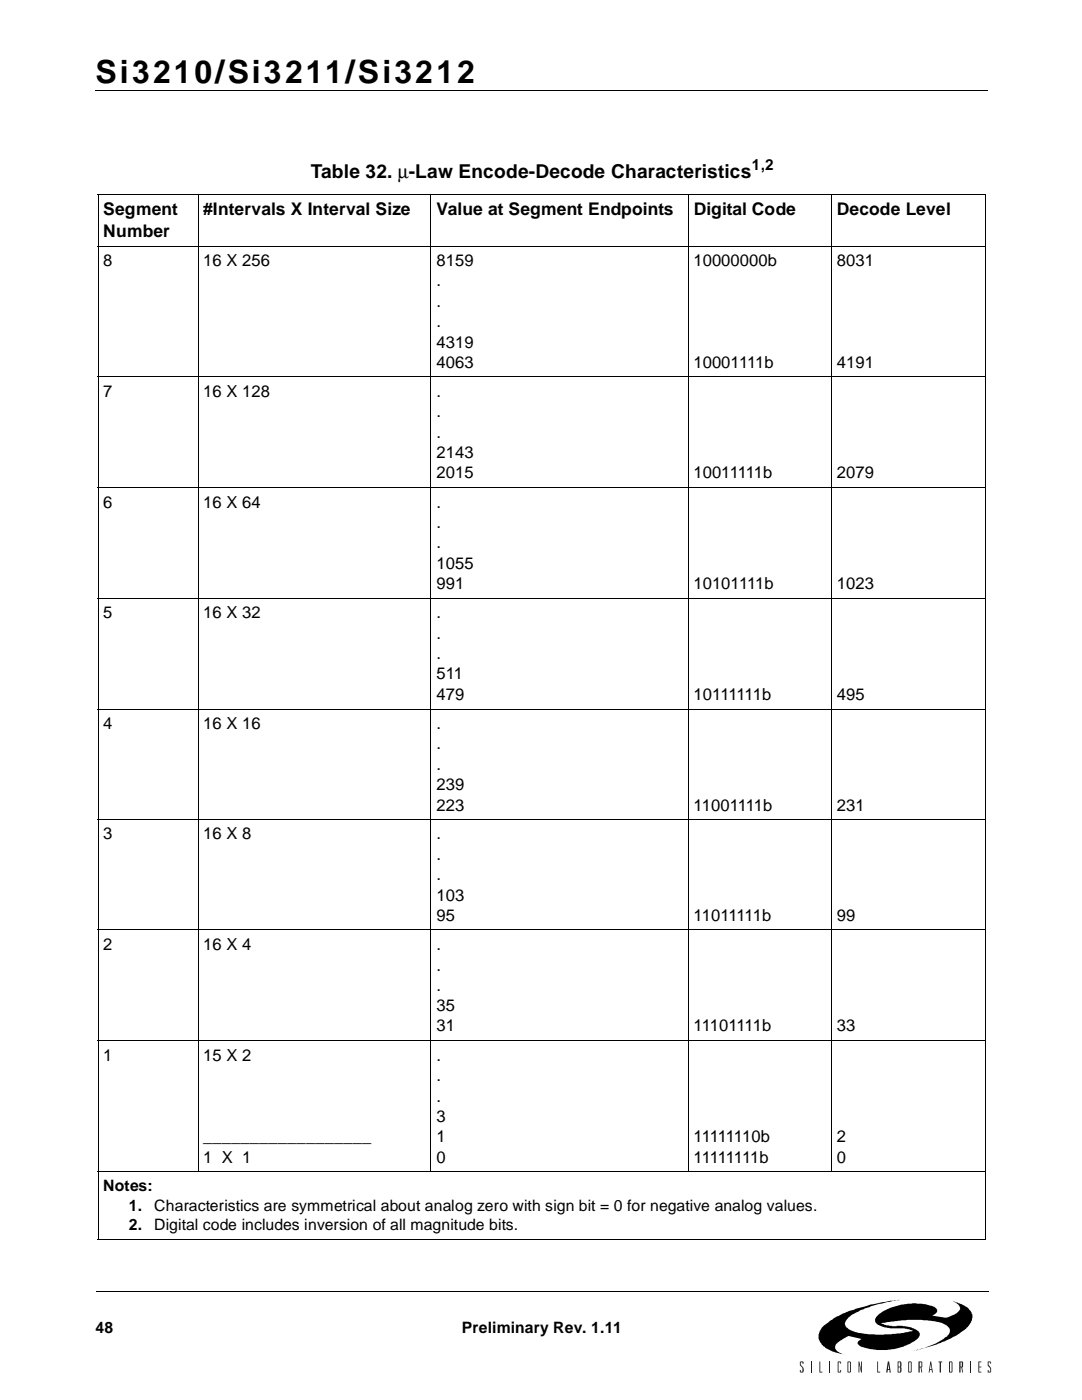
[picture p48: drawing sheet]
<svg xmlns="http://www.w3.org/2000/svg" width="216mm" height="279mm" viewBox="0 0 216 279" stroke-linecap="round" stroke-linejoin="round" font-family="sans-serif">
<defs><g id="words">
<text font-size="6.3" x="19" y="16.6">Si3210/Si3211/Si3212</text>
<text font-size="3.8" x="61.9" y="35.4">Table 32. µ-Law Encode-Decode Characteristics</text>
<g font-size="3.5">
<text x="20.6" y="42.9">Segment</text>
<text x="20.6" y="47.2">Number</text>
<text x="40.5" y="42.9">#Intervals X Interval Size</text>
<text x="87" y="42.9">Value at Segment Endpoints</text>
<text x="138.2" y="42.9">Digital Code</text>
<text x="166.7" y="42.9">Decode Level</text>
</g>
<g font-size="3.3">
<text x="20.6" y="53">8</text>
<text x="40.5" y="53">16 X 256</text>
<text x="87" y="53">8159</text>
<text x="138.2" y="53">10000000b</text>
<text x="166.7" y="53">8031</text>
<text x="87" y="57.1">.</text>
<text x="87" y="61.1">.</text>
<text x="87" y="65.2">.</text>
<text x="87" y="69.3">4319</text>
<text x="87" y="73.3">4063</text>
<text x="138.2" y="73.3">10001111b</text>
<text x="166.7" y="73.3">4191</text>
<text x="20.6" y="79.2">7</text>
<text x="40.5" y="79.2">16 X 128</text>
<text x="87" y="79.2">.</text>
<text x="87" y="83.2">.</text>
<text x="87" y="87.2">.</text>
<text x="87" y="91.3">2143</text>
<text x="87" y="95.3">2015</text>
<text x="138.2" y="95.3">10011111b</text>
<text x="166.7" y="95.3">2079</text>
<text x="20.6" y="101.2">6</text>
<text x="40.5" y="101.2">16 X 64</text>
<text x="87" y="101.2">.</text>
<text x="87" y="105.3">.</text>
<text x="87" y="109.3">.</text>
<text x="87" y="113.4">1055</text>
<text x="87" y="117.4">991</text>
<text x="138.2" y="117.4">10101111b</text>
<text x="166.7" y="117.4">1023</text>
<text x="20.6" y="123.2">5</text>
<text x="40.5" y="123.2">16 X 32</text>
<text x="87" y="123.2">.</text>
<text x="87" y="127.3">.</text>
<text x="87" y="131.3">.</text>
<text x="87" y="135.4">511</text>
<text x="87" y="139.5">479</text>
<text x="138.2" y="139.5">10111111b</text>
<text x="166.7" y="139.5">495</text>
<text x="20.6" y="145.3">4</text>
<text x="40.5" y="145.3">16 X 16</text>
<text x="87" y="145.3">.</text>
<text x="87" y="149.4">.</text>
<text x="87" y="153.4">.</text>
<text x="87" y="157.5">239</text>
<text x="87" y="161.6">223</text>
<text x="138.2" y="161.6">11001111b</text>
<text x="166.7" y="161.6">231</text>
<text x="20.6" y="167.3">3</text>
<text x="40.5" y="167.3">16 X 8</text>
<text x="87" y="167.3">.</text>
<text x="87" y="171.4">.</text>
<text x="87" y="175.4">.</text>
<text x="87" y="179.5">103</text>
<text x="87" y="183.6">95</text>
<text x="138.2" y="183.6">11011111b</text>
<text x="166.7" y="183.6">99</text>
<text x="20.6" y="189.4">2</text>
<text x="40.5" y="189.4">16 X 4</text>
<text x="87" y="189.4">.</text>
<text x="87" y="193.5">.</text>
<text x="87" y="197.5">.</text>
<text x="87" y="201.5">35</text>
<text x="87" y="205.6">31</text>
<text x="138.2" y="205.6">11101111b</text>
<text x="166.7" y="205.6">33</text>
<text x="20.6" y="211.4">1</text>
<text x="40.5" y="211.4">15 X 2</text>
<text x="87" y="211.4">.</text>
<text x="87" y="215.5">.</text>
<text x="87" y="219.6">.</text>
<text x="40.5" y="227.7">__________________</text>
<text x="87" y="223.6">3</text>
<text x="87" y="227.7">1</text>
<text x="138.2" y="227.7">11111110b</text>
<text x="166.7" y="227.7">2</text>
<text x="40.5" y="231.7">1 X 1</text>
<text x="87" y="231.7">0</text>
<text x="138.2" y="231.7">11111111b</text>
<text x="166.7" y="231.7">0</text>
</g>
<g font-size="3.1">
<text x="20.6" y="237.4">Notes:</text>
<text x="25.7" y="241.3">1.</text>
<text x="25.7" y="245.2">2.</text>
<text x="30.7" y="241.3">Characteristics are symmetrical about analog zero with sign bit = 0 for negative analog values.</text>
<text x="30.7" y="245.2">Digital code includes inversion of all magnitude bits.</text>
<text x="19" y="265.7">48</text>
<text x="92" y="265.7">Preliminary Rev. 1.11</text>
</g>
<text font-size="3" x="149.8" y="33.9">1,2</text>
</g></defs>
<path d="M19 18h177.8M19.1 257.5h177.8" fill="none" stroke="#000" stroke-width=".2"/>
<path d="M159.3 259.1h38.1v14.5h-38.1z" fill="#fff"/>
<path d="M164.2 264.2a20.6 20.6 0 0 1 6.2-3.3l3-.9 4-.7 1.8-.2-3.3 .7a15.7 15.7 0 0 0-7 2.9l-.4 .5a1.05 1.05 0 0 0 0 1.2l1 .8 1.9 .5a22.1 22.1 0 0 0 7.3 .1l1.2-.1 2-.4-.8-.4-.9-.1-3.4-.1a2.97 2.97 0 0 1-2.4-1.2l-.1-.6 .2-.3a8.3 8.3 0 0 1 4.8-2.5 12.2 12.2 0 0 1 6.4 .2l.6 .2 .4 .5-.1 .6-.9 .6 2.7 .4 1.8-.6 1.1-1v-.5l-.2-.3-.6-.5-.8-.4 1 .3 .9 .3 1.3 .8 .8 1.4-.1 .7a3.8 3.8 0 0 1-1.9 2.6l-1.2 .8a30.3 30.3 0 0 1-8.6 3.1l2.7-.8a10.6 10.6 0 0 0 4.5-2.6l.1-.4v-.6l-.4-.6-1.2-.6-1.5-.4-2.5-.2h-2.8l-5.3 .7 .8 .3 1.4 .2h2l.9 .1a3.8 3.8 0 0 1 2.6 1.3v.5l-.3 .5a11.5 11.5 0 0 1-6.2 2.4h-2l-3.3-.7-.5-.5v-.4l.7-.6-2.5-.6-1.1 .6a3 3 0 0 0-1.5 1.2l-.1 .7 .1 .3 .8 .6 .9 .3-2.3-.6-1.5-.7a3.2 3.2 0 0 1-1.2-1.6l-.1-1.1 .1-.6 .5-.7z" fill-rule="evenodd" fill="#000"/>
<g fill="#1b1b1b">
<path d="M159.3 271.5l.7-.1 .1 .4h-.2v-.3h-.4a1.12 1.12 0 0 0 .5 1.1v1h-.6l-.1-.5h.2v.3h.4v-.8a1.19 1.19 0 0 1-.6-1.1z" fill-rule="evenodd"/>
<path d="M196.8 271.4l.6 .1v.3h-.1v-.3h-.4l.1 .6a1.51 1.51 0 0 1 .4 1.4l-.6 .1v-.5h.1v.3h.4a1.19 1.19 0 0 0-.5-1.2z" fill-rule="evenodd"/>
</g>
<path d="M161.6 271.4v2.2" fill="none" stroke="#1b1b1b" stroke-width=".2"/>
<path d="M163.2 271.4h.2v2h.4v.2h-.6z" fill-rule="evenodd" fill="#1b1b1b"/>
<path d="M165.3 271.4v2.2" fill="none" stroke="#1b1b1b" stroke-width=".2"/>
<g fill="#1b1b1b">
<path d="M167 271.4l.6 .1v.3h-.2v-.3h-.4v1.9h.4v-.3h.2l-.1 .5-.6-.1z" fill-rule="evenodd"/>
<path d="M171 271.4h.2l.3 1.6v-1.6h.2v2.2h-.2l-.3-1.6v1.6h-.2z" fill-rule="evenodd"/>
<path d="M174.8 271.4h.1v2h.4v.2h-.5z" fill-rule="evenodd"/>
<path d="M186.9 271.4h.8v.1h-.2v2.1h-.3v-2.1h-.3z" fill-rule="evenodd"/>
</g>
<path d="M193.3 271.4v2.2" fill="none" stroke="#1b1b1b" stroke-width=".2"/>
<g fill="#1b1b1b">
<path d="M194.9 271.4h.6v.1h-.4v.9h.4v.2h-.4v.8h.4v.2h-.6z" fill-rule="evenodd"/>
<path d="M191.1 271.4v2.2h.2v-1h.2l.2 1h.2l-.2-1 .2-.2v-.9zM191.3 271.5v.9h.3v-.9z" fill-rule="evenodd"/>
<path d="M183 271.4v2.2h.2v-1h.2l.2 1h.1l-.1-1 .1-.1v-1zM183.2 271.5v.9h.4v-.9z" fill-rule="evenodd"/>
<path d="M189.1 271.4v2.1l.6 .1v-2.1zM189.2 271.5v1.9h.4v-1.9z" fill-rule="evenodd"/>
<path d="M181 271.4l-.1 2.1 .6 .1 .1-2.1zM181.1 271.5v1.9h.3v-1.9z" fill-rule="evenodd"/>
<path d="M168.9 271.4l-.1 2.1 .6 .1 .1-2.1zM169 271.5v1.9h.3v-1.9z" fill-rule="evenodd"/>
<path d="M176.9 271.4l-.4 2.2h.3l.1-.5h.3v.5h.3l-.4-2.2zM177 271.9l.1 1h-.2z" fill-rule="evenodd"/>
<path d="M185.3 271.4l-.3 2.2h.2l.1-.5h.3l.1 .5h.1l-.3-2.2zM185.4 271.9l.2 1h-.3z" fill-rule="evenodd"/>
<path d="M178.8 271.4v2.2h.7l.1-1-.2-.1 .2-.1v-.9l-.1-.1zM179 271.5v.9h.3v-.9zM179 272.6v.8h.3v-.8z" fill-rule="evenodd"/>
</g>
<g fill="none" stroke="#000" stroke-width=".2">
<path d="M19.5 38.8h176.9M19.6 38.9v208M39.5 38.7v194.9M85.9 38.7v194.9M137.1 38.7v194.9M165.6 38.7v194.9M196.3 38.9v208M19.5 49h176.9M19.5 75.1h176.9M19.5 97.2h176.9M19.5 119.2h176.9M19.5 141.3h176.9"/>
<path d="M19.5 163.3h176.9M19.5 185.3h176.9M19.5 207.4h176.9M19.5 233.5h176.9M19.5 247h176.9"/>
</g>
<use href="#words"/>
</svg>
